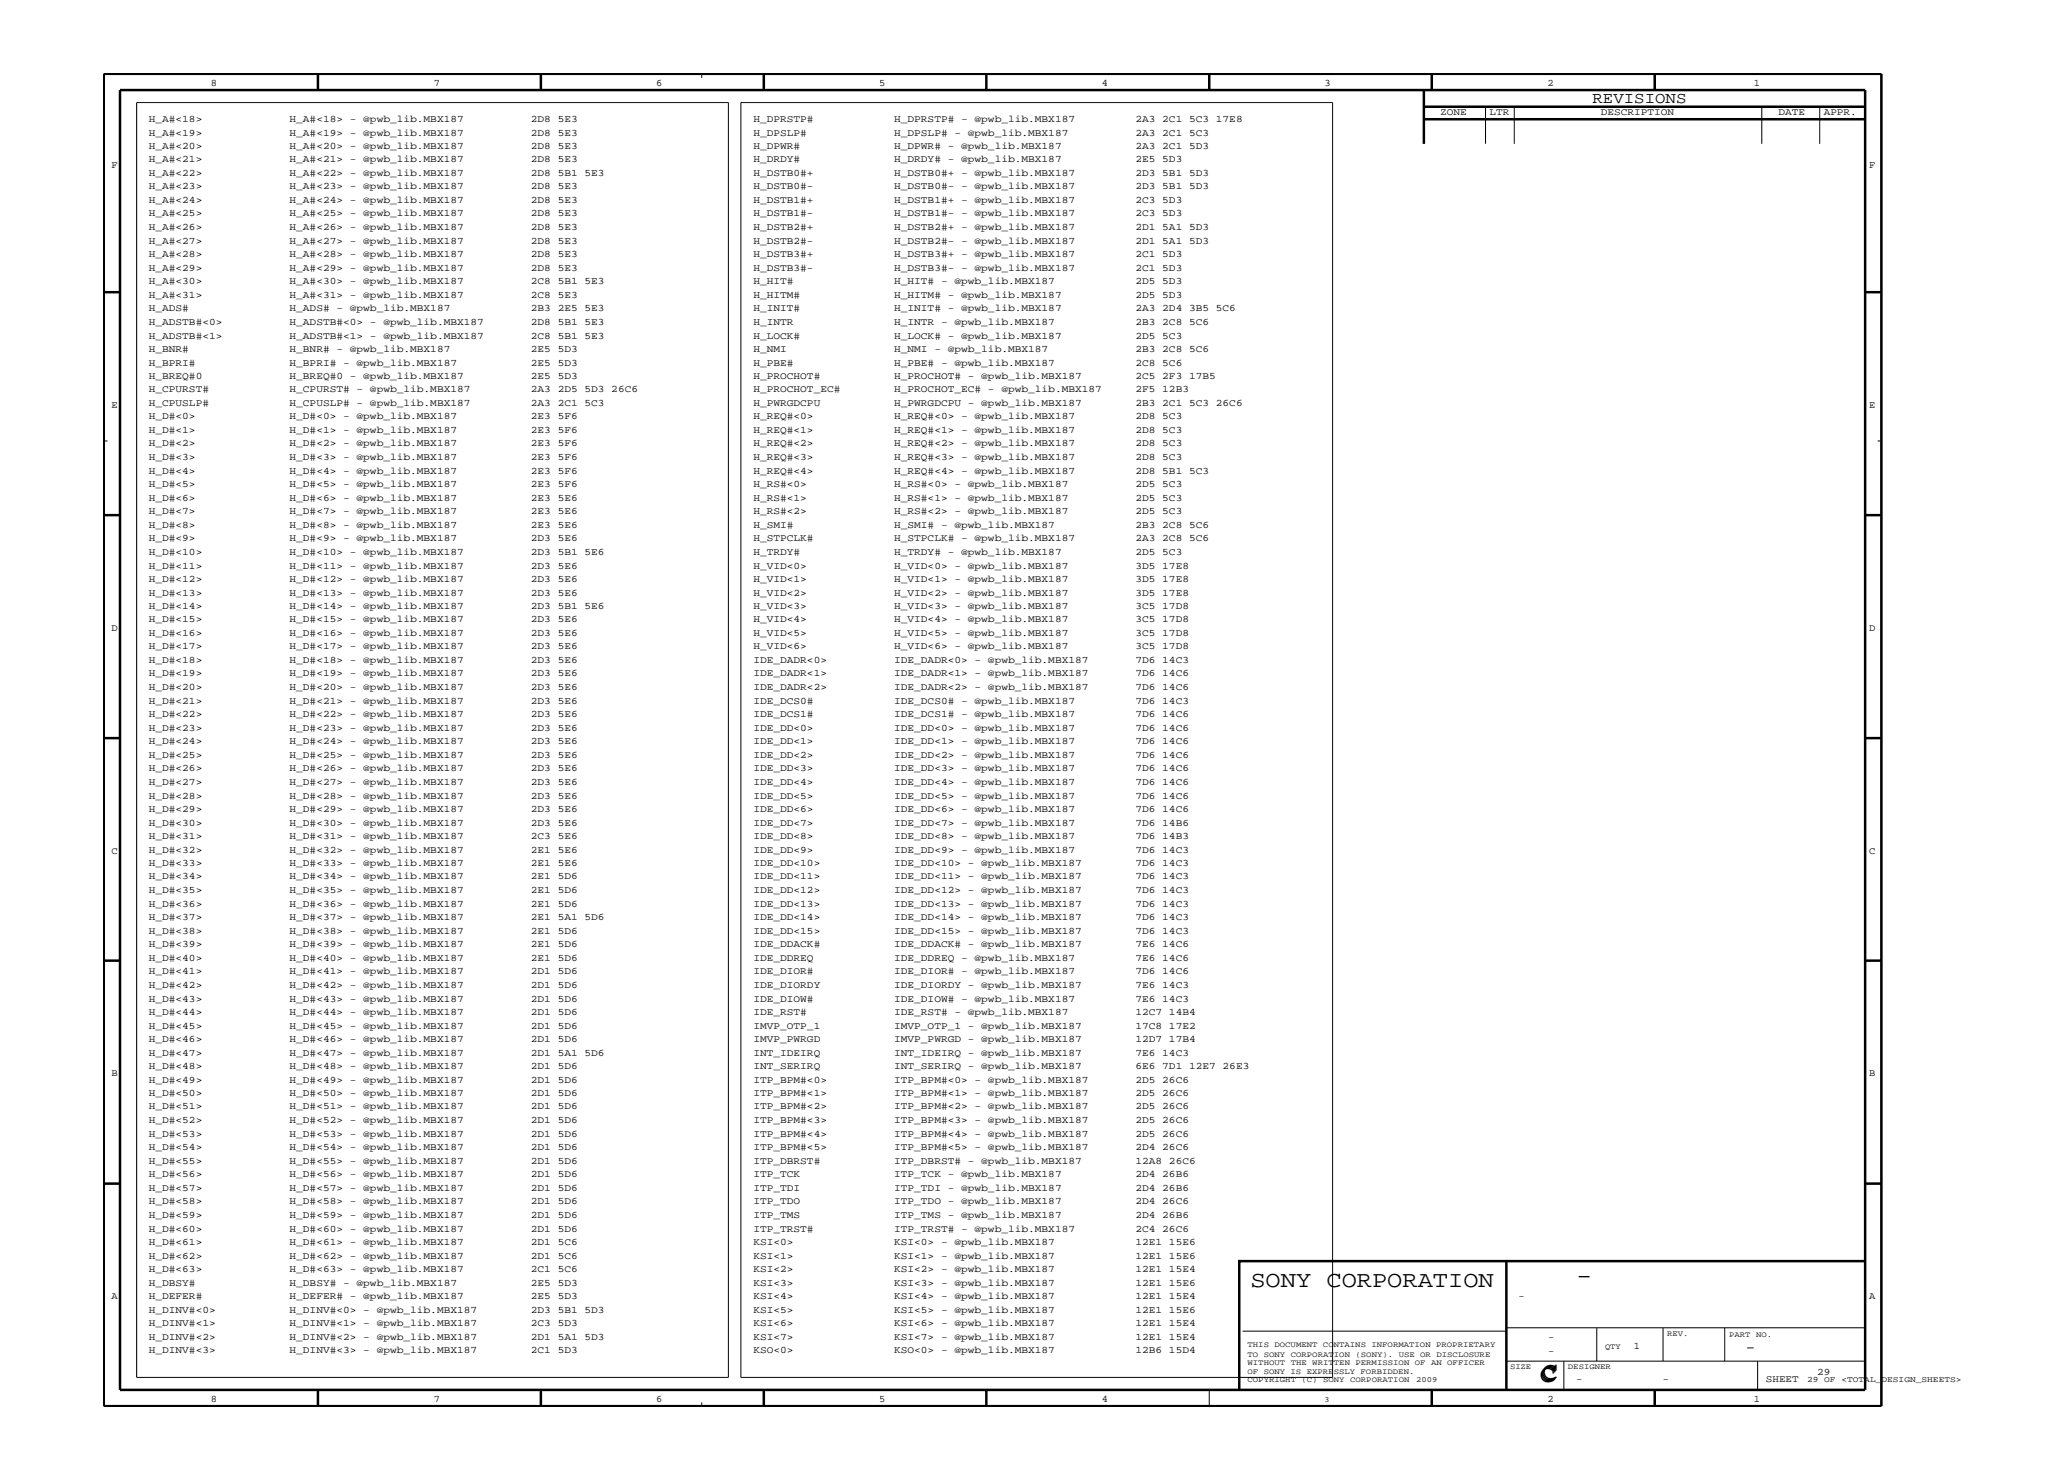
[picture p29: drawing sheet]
<svg xmlns="http://www.w3.org/2000/svg" width="420mm" height="297mm" viewBox="0 0 420 297" stroke-linecap="round" stroke-linejoin="round" font-family="sans-serif">
<defs><g id="words">
<g font-size="5">
<text x="320.3" y="260.6">-</text>
<text x="313" y="280.6">C</text>
<text x="313.4" y="280.3">C</text>
</g>
<text font-size="4.7" x="254.1" y="261.4">SONY CORPORATION</text>
<g font-size="3.2">
<text x="323.6" y="20.9">REVISIONS</text>
<text x="354.7" y="274.6">-</text>
</g>
<g font-size="2">
<text x="42.8" y="17.5">8</text>
<text x="88.1" y="17.5">7</text>
<text x="133.3" y="17.5">6</text>
<text x="178.6" y="17.5">5</text>
<text x="223.9" y="17.5">4</text>
<text x="269.2" y="17.5">3</text>
<text x="314.5" y="17.5">2</text>
<text x="356.4" y="17.5">1</text>
<text x="292.6" y="23.4">ZONE</text>
<text x="302.7" y="23.4">LTR</text>
<text x="325.3" y="23.4">DESCRIPTION</text>
<text x="361.4" y="23.4">DATE</text>
<text x="370.6" y="23.4">APPR.</text>
<text x="30.2" y="24.8">H_A#&lt;18&gt;</text>
<text x="30.2" y="27.5">H_A#&lt;19&gt;</text>
<text x="58.8" y="24.8">H_A#&lt;18&gt; - @pwb_lib.MBX187</text>
<text x="58.8" y="27.5">H_A#&lt;19&gt; - @pwb_lib.MBX187</text>
<text x="107.9" y="24.8">2D8 5E3</text>
<text x="107.9" y="27.5">2D8 5E3</text>
<text x="153.1" y="24.8">H_DPRSTP#</text>
<text x="153.1" y="27.5">H_DPSLP#</text>
<text x="181.7" y="24.8">H_DPRSTP# - @pwb_lib.MBX187</text>
<text x="181.7" y="27.5">H_DPSLP# - @pwb_lib.MBX187</text>
<text x="230.7" y="24.8">2A3 2C1 5C3 17E8</text>
<text x="230.7" y="27.5">2A3 2C1 5C3</text>
<text x="22.7" y="34.2">F</text>
<text x="30.2" y="30.3">H_A#&lt;20&gt;</text>
<text x="30.2" y="33">H_A#&lt;21&gt;</text>
<text x="30.2" y="35.8">H_A#&lt;22&gt;</text>
<text x="58.8" y="30.3">H_A#&lt;20&gt; - @pwb_lib.MBX187</text>
<text x="58.8" y="33">H_A#&lt;21&gt; - @pwb_lib.MBX187</text>
<text x="58.8" y="35.8">H_A#&lt;22&gt; - @pwb_lib.MBX187</text>
<text x="107.9" y="30.3">2D8 5E3</text>
<text x="107.9" y="33">2D8 5E3</text>
<text x="107.9" y="35.8">2D8 5B1 5E3</text>
<text x="153.1" y="30.3">H_DPWR#</text>
<text x="153.1" y="33">H_DRDY#</text>
<text x="153.1" y="35.8">H_DSTB0#+</text>
<text x="181.7" y="30.3">H_DPWR# - @pwb_lib.MBX187</text>
<text x="181.7" y="33">H_DRDY# - @pwb_lib.MBX187</text>
<text x="181.7" y="35.8">H_DSTB0#+ - @pwb_lib.MBX187</text>
<text x="230.7" y="30.3">2A3 2C1 5D3</text>
<text x="230.7" y="33">2E5 5D3</text>
<text x="230.7" y="35.8">2D3 5B1 5D3</text>
<text x="379.8" y="34.2">F</text>
<text x="30.2" y="38.5">H_A#&lt;23&gt;</text>
<text x="30.2" y="41.3">H_A#&lt;24&gt;</text>
<text x="58.8" y="38.5">H_A#&lt;23&gt; - @pwb_lib.MBX187</text>
<text x="58.8" y="41.3">H_A#&lt;24&gt; - @pwb_lib.MBX187</text>
<text x="107.9" y="38.5">2D8 5E3</text>
<text x="107.9" y="41.3">2D8 5E3</text>
<text x="153.1" y="38.5">H_DSTB0#-</text>
<text x="153.1" y="41.3">H_DSTB1#+</text>
<text x="181.7" y="38.5">H_DSTB0#- - @pwb_lib.MBX187</text>
<text x="181.7" y="41.3">H_DSTB1#+ - @pwb_lib.MBX187</text>
<text x="230.7" y="38.5">2D3 5B1 5D3</text>
<text x="230.7" y="41.3">2C3 5D3</text>
<text x="30.2" y="44">H_A#&lt;25&gt;</text>
<text x="30.2" y="46.8">H_A#&lt;26&gt;</text>
<text x="58.8" y="44">H_A#&lt;25&gt; - @pwb_lib.MBX187</text>
<text x="58.8" y="46.8">H_A#&lt;26&gt; - @pwb_lib.MBX187</text>
<text x="107.9" y="44">2D8 5E3</text>
<text x="107.9" y="46.8">2D8 5E3</text>
<text x="153.1" y="44">H_DSTB1#-</text>
<text x="153.1" y="46.8">H_DSTB2#+</text>
<text x="181.7" y="44">H_DSTB1#- - @pwb_lib.MBX187</text>
<text x="181.7" y="46.8">H_DSTB2#+ - @pwb_lib.MBX187</text>
<text x="230.7" y="44">2C3 5D3</text>
<text x="230.7" y="46.8">2D1 5A1 5D3</text>
<text x="30.2" y="49.5">H_A#&lt;27&gt;</text>
<text x="30.2" y="52.3">H_A#&lt;28&gt;</text>
<text x="58.8" y="49.5">H_A#&lt;27&gt; - @pwb_lib.MBX187</text>
<text x="58.8" y="52.3">H_A#&lt;28&gt; - @pwb_lib.MBX187</text>
<text x="107.9" y="49.5">2D8 5E3</text>
<text x="107.9" y="52.3">2D8 5E3</text>
<text x="153.1" y="49.5">H_DSTB2#-</text>
<text x="153.1" y="52.3">H_DSTB3#+</text>
<text x="181.7" y="49.5">H_DSTB2#- - @pwb_lib.MBX187</text>
<text x="181.7" y="52.3">H_DSTB3#+ - @pwb_lib.MBX187</text>
<text x="230.7" y="49.5">2D1 5A1 5D3</text>
<text x="230.7" y="52.3">2C1 5D3</text>
<text x="30.2" y="55">H_A#&lt;29&gt;</text>
<text x="30.2" y="57.8">H_A#&lt;30&gt;</text>
<text x="58.8" y="55">H_A#&lt;29&gt; - @pwb_lib.MBX187</text>
<text x="58.8" y="57.8">H_A#&lt;30&gt; - @pwb_lib.MBX187</text>
<text x="107.9" y="55">2D8 5E3</text>
<text x="107.9" y="57.8">2C8 5B1 5E3</text>
<text x="153.1" y="55">H_DSTB3#-</text>
<text x="153.1" y="57.8">H_HIT#</text>
<text x="181.7" y="55">H_DSTB3#- - @pwb_lib.MBX187</text>
<text x="181.7" y="57.8">H_HIT# - @pwb_lib.MBX187</text>
<text x="230.7" y="55">2C1 5D3</text>
<text x="230.7" y="57.8">2D5 5D3</text>
<text x="30.2" y="60.5">H_A#&lt;31&gt;</text>
<text x="30.2" y="63.3">H_ADS#</text>
<text x="30.2" y="66">H_ADSTB#&lt;0&gt;</text>
<text x="58.8" y="60.5">H_A#&lt;31&gt; - @pwb_lib.MBX187</text>
<text x="58.8" y="63.3">H_ADS# - @pwb_lib.MBX187</text>
<text x="58.8" y="66">H_ADSTB#&lt;0&gt; - @pwb_lib.MBX187</text>
<text x="107.9" y="60.5">2C8 5E3</text>
<text x="107.9" y="63.3">2B3 2E5 5E3</text>
<text x="107.9" y="66">2D8 5B1 5E3</text>
<text x="153.1" y="60.5">H_HITM#</text>
<text x="153.1" y="63.3">H_INIT#</text>
<text x="153.1" y="66">H_INTR</text>
<text x="181.7" y="60.5">H_HITM# - @pwb_lib.MBX187</text>
<text x="181.7" y="63.3">H_INIT# - @pwb_lib.MBX187</text>
<text x="181.7" y="66">H_INTR - @pwb_lib.MBX187</text>
<text x="230.7" y="60.5">2D5 5D3</text>
<text x="230.7" y="63.3">2A3 2D4 3B5 5C6</text>
<text x="230.7" y="66">2B3 2C8 5C6</text>
<text x="30.2" y="68.8">H_ADSTB#&lt;1&gt;</text>
<text x="30.2" y="71.5">H_BNR#</text>
<text x="58.8" y="68.8">H_ADSTB#&lt;1&gt; - @pwb_lib.MBX187</text>
<text x="58.8" y="71.5">H_BNR# - @pwb_lib.MBX187</text>
<text x="107.9" y="68.8">2C8 5B1 5E3</text>
<text x="107.9" y="71.5">2E5 5D3</text>
<text x="153.1" y="68.8">H_LOCK#</text>
<text x="153.1" y="71.5">H_NMI</text>
<text x="181.7" y="68.8">H_LOCK# - @pwb_lib.MBX187</text>
<text x="181.7" y="71.5">H_NMI - @pwb_lib.MBX187</text>
<text x="230.7" y="68.8">2D5 5C3</text>
<text x="230.7" y="71.5">2B3 2C8 5C6</text>
<text x="30.2" y="74.3">H_BPRI#</text>
<text x="30.2" y="77">H_BREQ#0</text>
<text x="58.8" y="74.3">H_BPRI# - @pwb_lib.MBX187</text>
<text x="58.8" y="77">H_BREQ#0 - @pwb_lib.MBX187</text>
<text x="107.9" y="74.3">2E5 5D3</text>
<text x="107.9" y="77">2E5 5D3</text>
<text x="153.1" y="74.3">H_PBE#</text>
<text x="153.1" y="77">H_PROCHOT#</text>
<text x="181.7" y="74.3">H_PBE# - @pwb_lib.MBX187</text>
<text x="181.7" y="77">H_PROCHOT# - @pwb_lib.MBX187</text>
<text x="230.7" y="74.3">2C8 5C6</text>
<text x="230.7" y="77">2C5 2F3 17B5</text>
<text x="22.7" y="82.9">E</text>
<text x="30.2" y="79.7">H_CPURST#</text>
<text x="30.2" y="82.5">H_CPUSLP#</text>
<text x="58.8" y="79.7">H_CPURST# - @pwb_lib.MBX187</text>
<text x="58.8" y="82.5">H_CPUSLP# - @pwb_lib.MBX187</text>
<text x="107.9" y="79.7">2A3 2D5 5D3 26C6</text>
<text x="107.9" y="82.5">2A3 2C1 5C3</text>
<text x="153.1" y="79.7">H_PROCHOT_EC#</text>
<text x="153.1" y="82.5">H_PWRGDCPU</text>
<text x="181.7" y="79.7">H_PROCHOT_EC# - @pwb_lib.MBX187</text>
<text x="181.7" y="82.5">H_PWRGDCPU - @pwb_lib.MBX187</text>
<text x="230.7" y="79.7">2F5 12B3</text>
<text x="230.7" y="82.5">2B3 2C1 5C3 26C6</text>
<text x="379.8" y="82.9">E</text>
<text x="30.2" y="85.2">H_D#&lt;0&gt;</text>
<text x="30.2" y="88">H_D#&lt;1&gt;</text>
<text x="58.8" y="85.2">H_D#&lt;0&gt; - @pwb_lib.MBX187</text>
<text x="58.8" y="88">H_D#&lt;1&gt; - @pwb_lib.MBX187</text>
<text x="107.9" y="85.2">2E3 5F6</text>
<text x="107.9" y="88">2E3 5F6</text>
<text x="153.1" y="85.2">H_REQ#&lt;0&gt;</text>
<text x="153.1" y="88">H_REQ#&lt;1&gt;</text>
<text x="181.7" y="85.2">H_REQ#&lt;0&gt; - @pwb_lib.MBX187</text>
<text x="181.7" y="88">H_REQ#&lt;1&gt; - @pwb_lib.MBX187</text>
<text x="230.7" y="85.2">2D8 5C3</text>
<text x="230.7" y="88">2D8 5C3</text>
<text x="30.2" y="90.7">H_D#&lt;2&gt;</text>
<text x="30.2" y="93.5">H_D#&lt;3&gt;</text>
<text x="58.8" y="90.7">H_D#&lt;2&gt; - @pwb_lib.MBX187</text>
<text x="58.8" y="93.5">H_D#&lt;3&gt; - @pwb_lib.MBX187</text>
<text x="107.9" y="90.7">2E3 5F6</text>
<text x="107.9" y="93.5">2E3 5F6</text>
<text x="153.1" y="90.7">H_REQ#&lt;2&gt;</text>
<text x="153.1" y="93.5">H_REQ#&lt;3&gt;</text>
<text x="181.7" y="90.7">H_REQ#&lt;2&gt; - @pwb_lib.MBX187</text>
<text x="181.7" y="93.5">H_REQ#&lt;3&gt; - @pwb_lib.MBX187</text>
<text x="230.7" y="90.7">2D8 5C3</text>
<text x="230.7" y="93.5">2D8 5C3</text>
<text x="30.2" y="96.2">H_D#&lt;4&gt;</text>
<text x="30.2" y="99">H_D#&lt;5&gt;</text>
<text x="30.2" y="101.7">H_D#&lt;6&gt;</text>
<text x="58.8" y="96.2">H_D#&lt;4&gt; - @pwb_lib.MBX187</text>
<text x="58.8" y="99">H_D#&lt;5&gt; - @pwb_lib.MBX187</text>
<text x="58.8" y="101.7">H_D#&lt;6&gt; - @pwb_lib.MBX187</text>
<text x="107.9" y="96.2">2E3 5F6</text>
<text x="107.9" y="99">2E3 5F6</text>
<text x="107.9" y="101.7">2E3 5E6</text>
<text x="153.1" y="96.2">H_REQ#&lt;4&gt;</text>
<text x="153.1" y="99">H_RS#&lt;0&gt;</text>
<text x="153.1" y="101.7">H_RS#&lt;1&gt;</text>
<text x="181.7" y="96.2">H_REQ#&lt;4&gt; - @pwb_lib.MBX187</text>
<text x="181.7" y="99">H_RS#&lt;0&gt; - @pwb_lib.MBX187</text>
<text x="181.7" y="101.7">H_RS#&lt;1&gt; - @pwb_lib.MBX187</text>
<text x="230.7" y="96.2">2D8 5B1 5C3</text>
<text x="230.7" y="99">2D5 5C3</text>
<text x="230.7" y="101.7">2D5 5C3</text>
<text x="30.2" y="104.5">H_D#&lt;7&gt;</text>
<text x="30.2" y="107.2">H_D#&lt;8&gt;</text>
<text x="58.8" y="104.5">H_D#&lt;7&gt; - @pwb_lib.MBX187</text>
<text x="58.8" y="107.2">H_D#&lt;8&gt; - @pwb_lib.MBX187</text>
<text x="107.9" y="104.5">2E3 5E6</text>
<text x="107.9" y="107.2">2E3 5E6</text>
<text x="153.1" y="104.5">H_RS#&lt;2&gt;</text>
<text x="153.1" y="107.2">H_SMI#</text>
<text x="181.7" y="104.5">H_RS#&lt;2&gt; - @pwb_lib.MBX187</text>
<text x="181.7" y="107.2">H_SMI# - @pwb_lib.MBX187</text>
<text x="230.7" y="104.5">2D5 5C3</text>
<text x="230.7" y="107.2">2B3 2C8 5C6</text>
<text x="30.2" y="110">H_D#&lt;9&gt;</text>
<text x="30.2" y="112.7">H_D#&lt;10&gt;</text>
<text x="58.8" y="110">H_D#&lt;9&gt; - @pwb_lib.MBX187</text>
<text x="58.8" y="112.7">H_D#&lt;10&gt; - @pwb_lib.MBX187</text>
<text x="107.9" y="110">2D3 5E6</text>
<text x="107.9" y="112.7">2D3 5B1 5E6</text>
<text x="153.1" y="110">H_STPCLK#</text>
<text x="153.1" y="112.7">H_TRDY#</text>
<text x="181.7" y="110">H_STPCLK# - @pwb_lib.MBX187</text>
<text x="181.7" y="112.7">H_TRDY# - @pwb_lib.MBX187</text>
<text x="230.7" y="110">2A3 2C8 5C6</text>
<text x="230.7" y="112.7">2D5 5C3</text>
<text x="30.2" y="115.5">H_D#&lt;11&gt;</text>
<text x="30.2" y="118.2">H_D#&lt;12&gt;</text>
<text x="58.8" y="115.5">H_D#&lt;11&gt; - @pwb_lib.MBX187</text>
<text x="58.8" y="118.2">H_D#&lt;12&gt; - @pwb_lib.MBX187</text>
<text x="107.9" y="115.5">2D3 5E6</text>
<text x="107.9" y="118.2">2D3 5E6</text>
<text x="153.1" y="115.5">H_VID&lt;0&gt;</text>
<text x="153.1" y="118.2">H_VID&lt;1&gt;</text>
<text x="181.7" y="115.5">H_VID&lt;0&gt; - @pwb_lib.MBX187</text>
<text x="181.7" y="118.2">H_VID&lt;1&gt; - @pwb_lib.MBX187</text>
<text x="230.7" y="115.5">3D5 17E8</text>
<text x="230.7" y="118.2">3D5 17E8</text>
<text x="30.2" y="121">H_D#&lt;13&gt;</text>
<text x="30.2" y="123.7">H_D#&lt;14&gt;</text>
<text x="58.8" y="121">H_D#&lt;13&gt; - @pwb_lib.MBX187</text>
<text x="58.8" y="123.7">H_D#&lt;14&gt; - @pwb_lib.MBX187</text>
<text x="107.9" y="121">2D3 5E6</text>
<text x="107.9" y="123.7">2D3 5B1 5E6</text>
<text x="153.1" y="121">H_VID&lt;2&gt;</text>
<text x="153.1" y="123.7">H_VID&lt;3&gt;</text>
<text x="181.7" y="121">H_VID&lt;2&gt; - @pwb_lib.MBX187</text>
<text x="181.7" y="123.7">H_VID&lt;3&gt; - @pwb_lib.MBX187</text>
<text x="230.7" y="121">3D5 17E8</text>
<text x="230.7" y="123.7">3C5 17D8</text>
<text x="22.7" y="128.1">D</text>
<text x="30.2" y="126.4">H_D#&lt;15&gt;</text>
<text x="30.2" y="129.2">H_D#&lt;16&gt;</text>
<text x="30.2" y="131.9">H_D#&lt;17&gt;</text>
<text x="58.8" y="126.4">H_D#&lt;15&gt; - @pwb_lib.MBX187</text>
<text x="58.8" y="129.2">H_D#&lt;16&gt; - @pwb_lib.MBX187</text>
<text x="58.8" y="131.9">H_D#&lt;17&gt; - @pwb_lib.MBX187</text>
<text x="107.9" y="126.4">2D3 5E6</text>
<text x="107.9" y="129.2">2D3 5E6</text>
<text x="107.9" y="131.9">2D3 5E6</text>
<text x="153.1" y="126.4">H_VID&lt;4&gt;</text>
<text x="153.1" y="129.2">H_VID&lt;5&gt;</text>
<text x="153.1" y="131.9">H_VID&lt;6&gt;</text>
<text x="181.7" y="126.4">H_VID&lt;4&gt; - @pwb_lib.MBX187</text>
<text x="181.7" y="129.2">H_VID&lt;5&gt; - @pwb_lib.MBX187</text>
<text x="181.7" y="131.9">H_VID&lt;6&gt; - @pwb_lib.MBX187</text>
<text x="230.7" y="126.4">3C5 17D8</text>
<text x="230.7" y="129.2">3C5 17D8</text>
<text x="230.7" y="131.9">3C5 17D8</text>
<text x="379.8" y="128.1">D</text>
<text x="30.2" y="134.7">H_D#&lt;18&gt;</text>
<text x="30.2" y="137.4">H_D#&lt;19&gt;</text>
<text x="58.8" y="134.7">H_D#&lt;18&gt; - @pwb_lib.MBX187</text>
<text x="58.8" y="137.4">H_D#&lt;19&gt; - @pwb_lib.MBX187</text>
<text x="107.9" y="134.7">2D3 5E6</text>
<text x="107.9" y="137.4">2D3 5E6</text>
<text x="153.1" y="134.7">IDE_DADR&lt;0&gt;</text>
<text x="153.1" y="137.4">IDE_DADR&lt;1&gt;</text>
<text x="181.7" y="134.7">IDE_DADR&lt;0&gt; - @pwb_lib.MBX187</text>
<text x="181.7" y="137.4">IDE_DADR&lt;1&gt; - @pwb_lib.MBX187</text>
<text x="230.7" y="134.7">7D6 14C3</text>
<text x="230.7" y="137.4">7D6 14C6</text>
<text x="30.2" y="140.2">H_D#&lt;20&gt;</text>
<text x="30.2" y="142.9">H_D#&lt;21&gt;</text>
<text x="58.8" y="140.2">H_D#&lt;20&gt; - @pwb_lib.MBX187</text>
<text x="58.8" y="142.9">H_D#&lt;21&gt; - @pwb_lib.MBX187</text>
<text x="107.9" y="140.2">2D3 5E6</text>
<text x="107.9" y="142.9">2D3 5E6</text>
<text x="153.1" y="140.2">IDE_DADR&lt;2&gt;</text>
<text x="153.1" y="142.9">IDE_DCS0#</text>
<text x="181.7" y="140.2">IDE_DADR&lt;2&gt; - @pwb_lib.MBX187</text>
<text x="181.7" y="142.9">IDE_DCS0# - @pwb_lib.MBX187</text>
<text x="230.7" y="140.2">7D6 14C6</text>
<text x="230.7" y="142.9">7D6 14C3</text>
<text x="30.2" y="145.7">H_D#&lt;22&gt;</text>
<text x="30.2" y="148.4">H_D#&lt;23&gt;</text>
<text x="58.8" y="145.7">H_D#&lt;22&gt; - @pwb_lib.MBX187</text>
<text x="58.8" y="148.4">H_D#&lt;23&gt; - @pwb_lib.MBX187</text>
<text x="107.9" y="145.7">2D3 5E6</text>
<text x="107.9" y="148.4">2D3 5E6</text>
<text x="153.1" y="145.7">IDE_DCS1#</text>
<text x="153.1" y="148.4">IDE_DD&lt;0&gt;</text>
<text x="181.7" y="145.7">IDE_DCS1# - @pwb_lib.MBX187</text>
<text x="181.7" y="148.4">IDE_DD&lt;0&gt; - @pwb_lib.MBX187</text>
<text x="230.7" y="145.7">7D6 14C6</text>
<text x="230.7" y="148.4">7D6 14C6</text>
<text x="30.2" y="151.2">H_D#&lt;24&gt;</text>
<text x="30.2" y="154">H_D#&lt;25&gt;</text>
<text x="58.8" y="151.2">H_D#&lt;24&gt; - @pwb_lib.MBX187</text>
<text x="58.8" y="154">H_D#&lt;25&gt; - @pwb_lib.MBX187</text>
<text x="107.9" y="151.2">2D3 5E6</text>
<text x="107.9" y="154">2D3 5E6</text>
<text x="153.1" y="151.2">IDE_DD&lt;1&gt;</text>
<text x="153.1" y="154">IDE_DD&lt;2&gt;</text>
<text x="181.7" y="151.2">IDE_DD&lt;1&gt; - @pwb_lib.MBX187</text>
<text x="181.7" y="154">IDE_DD&lt;2&gt; - @pwb_lib.MBX187</text>
<text x="230.7" y="151.2">7D6 14C6</text>
<text x="230.7" y="154">7D6 14C6</text>
<text x="30.2" y="156.7">H_D#&lt;26&gt;</text>
<text x="30.2" y="159.5">H_D#&lt;27&gt;</text>
<text x="58.8" y="156.7">H_D#&lt;26&gt; - @pwb_lib.MBX187</text>
<text x="58.8" y="159.5">H_D#&lt;27&gt; - @pwb_lib.MBX187</text>
<text x="107.9" y="156.7">2D3 5E6</text>
<text x="107.9" y="159.5">2D3 5E6</text>
<text x="153.1" y="156.7">IDE_DD&lt;3&gt;</text>
<text x="153.1" y="159.5">IDE_DD&lt;4&gt;</text>
<text x="181.7" y="156.7">IDE_DD&lt;3&gt; - @pwb_lib.MBX187</text>
<text x="181.7" y="159.5">IDE_DD&lt;4&gt; - @pwb_lib.MBX187</text>
<text x="230.7" y="156.7">7D6 14C6</text>
<text x="230.7" y="159.5">7D6 14C6</text>
<text x="30.2" y="162.2">H_D#&lt;28&gt;</text>
<text x="30.2" y="165">H_D#&lt;29&gt;</text>
<text x="30.2" y="167.8">H_D#&lt;30&gt;</text>
<text x="58.8" y="162.2">H_D#&lt;28&gt; - @pwb_lib.MBX187</text>
<text x="58.8" y="165">H_D#&lt;29&gt; - @pwb_lib.MBX187</text>
<text x="58.8" y="167.8">H_D#&lt;30&gt; - @pwb_lib.MBX187</text>
<text x="107.9" y="162.2">2D3 5E6</text>
<text x="107.9" y="165">2D3 5E6</text>
<text x="107.9" y="167.8">2D3 5E6</text>
<text x="153.1" y="162.2">IDE_DD&lt;5&gt;</text>
<text x="153.1" y="165">IDE_DD&lt;6&gt;</text>
<text x="153.1" y="167.8">IDE_DD&lt;7&gt;</text>
<text x="181.7" y="162.2">IDE_DD&lt;5&gt; - @pwb_lib.MBX187</text>
<text x="181.7" y="165">IDE_DD&lt;6&gt; - @pwb_lib.MBX187</text>
<text x="181.7" y="167.8">IDE_DD&lt;7&gt; - @pwb_lib.MBX187</text>
<text x="230.7" y="162.2">7D6 14C6</text>
<text x="230.7" y="165">7D6 14C6</text>
<text x="230.7" y="167.8">7D6 14B6</text>
<text x="22.7" y="173.4">C</text>
<text x="30.2" y="170.5">H_D#&lt;31&gt;</text>
<text x="30.2" y="173.3">H_D#&lt;32&gt;</text>
<text x="58.8" y="170.5">H_D#&lt;31&gt; - @pwb_lib.MBX187</text>
<text x="58.8" y="173.3">H_D#&lt;32&gt; - @pwb_lib.MBX187</text>
<text x="107.9" y="170.5">2C3 5E6</text>
<text x="107.9" y="173.3">2E1 5E6</text>
<text x="153.1" y="170.5">IDE_DD&lt;8&gt;</text>
<text x="153.1" y="173.3">IDE_DD&lt;9&gt;</text>
<text x="181.7" y="170.5">IDE_DD&lt;8&gt; - @pwb_lib.MBX187</text>
<text x="181.7" y="173.3">IDE_DD&lt;9&gt; - @pwb_lib.MBX187</text>
<text x="230.7" y="170.5">7D6 14B3</text>
<text x="230.7" y="173.3">7D6 14C3</text>
<text x="379.8" y="173.4">C</text>
<text x="30.2" y="176">H_D#&lt;33&gt;</text>
<text x="30.2" y="178.7">H_D#&lt;34&gt;</text>
<text x="58.8" y="176">H_D#&lt;33&gt; - @pwb_lib.MBX187</text>
<text x="58.8" y="178.7">H_D#&lt;34&gt; - @pwb_lib.MBX187</text>
<text x="107.9" y="176">2E1 5E6</text>
<text x="107.9" y="178.7">2E1 5D6</text>
<text x="153.1" y="176">IDE_DD&lt;10&gt;</text>
<text x="153.1" y="178.7">IDE_DD&lt;11&gt;</text>
<text x="181.7" y="176">IDE_DD&lt;10&gt; - @pwb_lib.MBX187</text>
<text x="181.7" y="178.7">IDE_DD&lt;11&gt; - @pwb_lib.MBX187</text>
<text x="230.7" y="176">7D6 14C3</text>
<text x="230.7" y="178.7">7D6 14C3</text>
<text x="30.2" y="181.5">H_D#&lt;35&gt;</text>
<text x="30.2" y="184.2">H_D#&lt;36&gt;</text>
<text x="58.8" y="181.5">H_D#&lt;35&gt; - @pwb_lib.MBX187</text>
<text x="58.8" y="184.2">H_D#&lt;36&gt; - @pwb_lib.MBX187</text>
<text x="107.9" y="181.5">2E1 5D6</text>
<text x="107.9" y="184.2">2E1 5D6</text>
<text x="153.1" y="181.5">IDE_DD&lt;12&gt;</text>
<text x="153.1" y="184.2">IDE_DD&lt;13&gt;</text>
<text x="181.7" y="181.5">IDE_DD&lt;12&gt; - @pwb_lib.MBX187</text>
<text x="181.7" y="184.2">IDE_DD&lt;13&gt; - @pwb_lib.MBX187</text>
<text x="230.7" y="181.5">7D6 14C3</text>
<text x="230.7" y="184.2">7D6 14C3</text>
<text x="30.2" y="187">H_D#&lt;37&gt;</text>
<text x="30.2" y="189.7">H_D#&lt;38&gt;</text>
<text x="58.8" y="187">H_D#&lt;37&gt; - @pwb_lib.MBX187</text>
<text x="58.8" y="189.7">H_D#&lt;38&gt; - @pwb_lib.MBX187</text>
<text x="107.9" y="187">2E1 5A1 5D6</text>
<text x="107.9" y="189.7">2E1 5D6</text>
<text x="153.1" y="187">IDE_DD&lt;14&gt;</text>
<text x="153.1" y="189.7">IDE_DD&lt;15&gt;</text>
<text x="181.7" y="187">IDE_DD&lt;14&gt; - @pwb_lib.MBX187</text>
<text x="181.7" y="189.7">IDE_DD&lt;15&gt; - @pwb_lib.MBX187</text>
<text x="230.7" y="187">7D6 14C3</text>
<text x="230.7" y="189.7">7D6 14C3</text>
<text x="30.2" y="192.5">H_D#&lt;39&gt;</text>
<text x="30.2" y="195.2">H_D#&lt;40&gt;</text>
<text x="30.2" y="198">H_D#&lt;41&gt;</text>
<text x="58.8" y="192.5">H_D#&lt;39&gt; - @pwb_lib.MBX187</text>
<text x="58.8" y="195.2">H_D#&lt;40&gt; - @pwb_lib.MBX187</text>
<text x="58.8" y="198">H_D#&lt;41&gt; - @pwb_lib.MBX187</text>
<text x="107.9" y="192.5">2E1 5D6</text>
<text x="107.9" y="195.2">2E1 5D6</text>
<text x="107.9" y="198">2D1 5D6</text>
<text x="153.1" y="192.5">IDE_DDACK#</text>
<text x="153.1" y="195.2">IDE_DDREQ</text>
<text x="153.1" y="198">IDE_DIOR#</text>
<text x="181.7" y="192.5">IDE_DDACK# - @pwb_lib.MBX187</text>
<text x="181.7" y="195.2">IDE_DDREQ - @pwb_lib.MBX187</text>
<text x="181.7" y="198">IDE_DIOR# - @pwb_lib.MBX187</text>
<text x="230.7" y="192.5">7E6 14C6</text>
<text x="230.7" y="195.2">7E6 14C6</text>
<text x="230.7" y="198">7D6 14C6</text>
<text x="30.2" y="200.7">H_D#&lt;42&gt;</text>
<text x="30.2" y="203.5">H_D#&lt;43&gt;</text>
<text x="58.8" y="200.7">H_D#&lt;42&gt; - @pwb_lib.MBX187</text>
<text x="58.8" y="203.5">H_D#&lt;43&gt; - @pwb_lib.MBX187</text>
<text x="107.9" y="200.7">2D1 5D6</text>
<text x="107.9" y="203.5">2D1 5D6</text>
<text x="153.1" y="200.7">IDE_DIORDY</text>
<text x="153.1" y="203.5">IDE_DIOW#</text>
<text x="181.7" y="200.7">IDE_DIORDY - @pwb_lib.MBX187</text>
<text x="181.7" y="203.5">IDE_DIOW# - @pwb_lib.MBX187</text>
<text x="230.7" y="200.7">7E6 14C3</text>
<text x="230.7" y="203.5">7E6 14C3</text>
<text x="30.2" y="206.2">H_D#&lt;44&gt;</text>
<text x="30.2" y="209">H_D#&lt;45&gt;</text>
<text x="58.8" y="206.2">H_D#&lt;44&gt; - @pwb_lib.MBX187</text>
<text x="58.8" y="209">H_D#&lt;45&gt; - @pwb_lib.MBX187</text>
<text x="107.9" y="206.2">2D1 5D6</text>
<text x="107.9" y="209">2D1 5D6</text>
<text x="153.1" y="206.2">IDE_RST#</text>
<text x="153.1" y="209">IMVP_OTP_1</text>
<text x="181.7" y="206.2">IDE_RST# - @pwb_lib.MBX187</text>
<text x="181.7" y="209">IMVP_OTP_1 - @pwb_lib.MBX187</text>
<text x="230.7" y="206.2">12C7 14B4</text>
<text x="230.7" y="209">17C8 17E2</text>
<text x="30.2" y="211.7">H_D#&lt;46&gt;</text>
<text x="30.2" y="214.5">H_D#&lt;47&gt;</text>
<text x="58.8" y="211.7">H_D#&lt;46&gt; - @pwb_lib.MBX187</text>
<text x="58.8" y="214.5">H_D#&lt;47&gt; - @pwb_lib.MBX187</text>
<text x="107.9" y="211.7">2D1 5D6</text>
<text x="107.9" y="214.5">2D1 5A1 5D6</text>
<text x="153.1" y="211.7">IMVP_PWRGD</text>
<text x="153.1" y="214.5">INT_IDEIRQ</text>
<text x="181.7" y="211.7">IMVP_PWRGD - @pwb_lib.MBX187</text>
<text x="181.7" y="214.5">INT_IDEIRQ - @pwb_lib.MBX187</text>
<text x="230.7" y="211.7">12D7 17B4</text>
<text x="230.7" y="214.5">7E6 14C3</text>
<text x="22.7" y="218.6">B</text>
<text x="30.2" y="217.2">H_D#&lt;48&gt;</text>
<text x="30.2" y="220">H_D#&lt;49&gt;</text>
<text x="58.8" y="217.2">H_D#&lt;48&gt; - @pwb_lib.MBX187</text>
<text x="58.8" y="220">H_D#&lt;49&gt; - @pwb_lib.MBX187</text>
<text x="107.9" y="217.2">2D1 5D6</text>
<text x="107.9" y="220">2D1 5D6</text>
<text x="153.1" y="217.2">INT_SERIRQ</text>
<text x="153.1" y="220">ITP_BPM#&lt;0&gt;</text>
<text x="181.7" y="217.2">INT_SERIRQ - @pwb_lib.MBX187</text>
<text x="181.7" y="220">ITP_BPM#&lt;0&gt; - @pwb_lib.MBX187</text>
<text x="230.7" y="217.2">6E6 7D1 12E7 26E3</text>
<text x="230.7" y="220">2D5 26C6</text>
<text x="379.8" y="218.6">B</text>
<text x="30.2" y="222.7">H_D#&lt;50&gt;</text>
<text x="30.2" y="225.4">H_D#&lt;51&gt;</text>
<text x="58.8" y="222.7">H_D#&lt;50&gt; - @pwb_lib.MBX187</text>
<text x="58.8" y="225.4">H_D#&lt;51&gt; - @pwb_lib.MBX187</text>
<text x="107.9" y="222.7">2D1 5D6</text>
<text x="107.9" y="225.4">2D1 5D6</text>
<text x="153.1" y="222.7">ITP_BPM#&lt;1&gt;</text>
<text x="153.1" y="225.4">ITP_BPM#&lt;2&gt;</text>
<text x="181.7" y="222.7">ITP_BPM#&lt;1&gt; - @pwb_lib.MBX187</text>
<text x="181.7" y="225.4">ITP_BPM#&lt;2&gt; - @pwb_lib.MBX187</text>
<text x="230.7" y="222.7">2D5 26C6</text>
<text x="230.7" y="225.4">2D5 26C6</text>
<text x="30.2" y="228.2">H_D#&lt;52&gt;</text>
<text x="30.2" y="230.9">H_D#&lt;53&gt;</text>
<text x="30.2" y="233.7">H_D#&lt;54&gt;</text>
<text x="58.8" y="228.2">H_D#&lt;52&gt; - @pwb_lib.MBX187</text>
<text x="58.8" y="230.9">H_D#&lt;53&gt; - @pwb_lib.MBX187</text>
<text x="58.8" y="233.7">H_D#&lt;54&gt; - @pwb_lib.MBX187</text>
<text x="107.9" y="228.2">2D1 5D6</text>
<text x="107.9" y="230.9">2D1 5D6</text>
<text x="107.9" y="233.7">2D1 5D6</text>
<text x="153.1" y="228.2">ITP_BPM#&lt;3&gt;</text>
<text x="153.1" y="230.9">ITP_BPM#&lt;4&gt;</text>
<text x="153.1" y="233.7">ITP_BPM#&lt;5&gt;</text>
<text x="181.7" y="228.2">ITP_BPM#&lt;3&gt; - @pwb_lib.MBX187</text>
<text x="181.7" y="230.9">ITP_BPM#&lt;4&gt; - @pwb_lib.MBX187</text>
<text x="181.7" y="233.7">ITP_BPM#&lt;5&gt; - @pwb_lib.MBX187</text>
<text x="230.7" y="228.2">2D5 26C6</text>
<text x="230.7" y="230.9">2D5 26C6</text>
<text x="230.7" y="233.7">2D4 26C6</text>
<text x="30.2" y="236.4">H_D#&lt;55&gt;</text>
<text x="30.2" y="239.2">H_D#&lt;56&gt;</text>
<text x="58.8" y="236.4">H_D#&lt;55&gt; - @pwb_lib.MBX187</text>
<text x="58.8" y="239.2">H_D#&lt;56&gt; - @pwb_lib.MBX187</text>
<text x="107.9" y="236.4">2D1 5D6</text>
<text x="107.9" y="239.2">2D1 5D6</text>
<text x="153.1" y="236.4">ITP_DBRST#</text>
<text x="153.1" y="239.2">ITP_TCK</text>
<text x="181.7" y="236.4">ITP_DBRST# - @pwb_lib.MBX187</text>
<text x="181.7" y="239.2">ITP_TCK - @pwb_lib.MBX187</text>
<text x="230.7" y="236.4">12A8 26C6</text>
<text x="230.7" y="239.2">2D4 26B6</text>
<text x="30.2" y="241.9">H_D#&lt;57&gt;</text>
<text x="30.2" y="244.7">H_D#&lt;58&gt;</text>
<text x="58.8" y="241.9">H_D#&lt;57&gt; - @pwb_lib.MBX187</text>
<text x="58.8" y="244.7">H_D#&lt;58&gt; - @pwb_lib.MBX187</text>
<text x="107.9" y="241.9">2D1 5D6</text>
<text x="107.9" y="244.7">2D1 5D6</text>
<text x="153.1" y="241.9">ITP_TDI</text>
<text x="153.1" y="244.7">ITP_TDO</text>
<text x="181.7" y="241.9">ITP_TDI - @pwb_lib.MBX187</text>
<text x="181.7" y="244.7">ITP_TDO - @pwb_lib.MBX187</text>
<text x="230.7" y="241.9">2D4 26B6</text>
<text x="230.7" y="244.7">2D4 26C6</text>
<text x="30.2" y="247.4">H_D#&lt;59&gt;</text>
<text x="30.2" y="250.2">H_D#&lt;60&gt;</text>
<text x="58.8" y="247.4">H_D#&lt;59&gt; - @pwb_lib.MBX187</text>
<text x="58.8" y="250.2">H_D#&lt;60&gt; - @pwb_lib.MBX187</text>
<text x="107.9" y="247.4">2D1 5D6</text>
<text x="107.9" y="250.2">2D1 5D6</text>
<text x="153.1" y="247.4">ITP_TMS</text>
<text x="153.1" y="250.2">ITP_TRST#</text>
<text x="181.7" y="247.4">ITP_TMS - @pwb_lib.MBX187</text>
<text x="181.7" y="250.2">ITP_TRST# - @pwb_lib.MBX187</text>
<text x="230.7" y="247.4">2D4 26B6</text>
<text x="230.7" y="250.2">2C4 26C6</text>
<text x="30.2" y="252.9">H_D#&lt;61&gt;</text>
<text x="30.2" y="255.7">H_D#&lt;62&gt;</text>
<text x="58.8" y="252.9">H_D#&lt;61&gt; - @pwb_lib.MBX187</text>
<text x="58.8" y="255.7">H_D#&lt;62&gt; - @pwb_lib.MBX187</text>
<text x="107.9" y="252.9">2D1 5C6</text>
<text x="107.9" y="255.7">2D1 5C6</text>
<text x="153.1" y="252.9">KSI&lt;0&gt;</text>
<text x="153.1" y="255.7">KSI&lt;1&gt;</text>
<text x="181.7" y="252.9">KSI&lt;0&gt; - @pwb_lib.MBX187</text>
<text x="181.7" y="255.7">KSI&lt;1&gt; - @pwb_lib.MBX187</text>
<text x="230.7" y="252.9">12E1 15E6</text>
<text x="230.7" y="255.7">12E1 15E6</text>
<text x="22.7" y="263.9">A</text>
<text x="30.2" y="258.4">H_D#&lt;63&gt;</text>
<text x="30.2" y="261.2">H_DBSY#</text>
<text x="30.2" y="263.9">H_DEFER#</text>
<text x="58.8" y="258.4">H_D#&lt;63&gt; - @pwb_lib.MBX187</text>
<text x="58.8" y="261.2">H_DBSY# - @pwb_lib.MBX187</text>
<text x="58.8" y="263.9">H_DEFER# - @pwb_lib.MBX187</text>
<text x="107.9" y="258.4">2C1 5C6</text>
<text x="107.9" y="261.2">2E5 5D3</text>
<text x="107.9" y="263.9">2E5 5D3</text>
<text x="153.1" y="258.4">KSI&lt;2&gt;</text>
<text x="153.1" y="261.2">KSI&lt;3&gt;</text>
<text x="153.1" y="263.9">KSI&lt;4&gt;</text>
<text x="181.7" y="258.4">KSI&lt;2&gt; - @pwb_lib.MBX187</text>
<text x="181.7" y="261.2">KSI&lt;3&gt; - @pwb_lib.MBX187</text>
<text x="181.7" y="263.9">KSI&lt;4&gt; - @pwb_lib.MBX187</text>
<text x="230.7" y="258.4">12E1 15E4</text>
<text x="230.7" y="261.2">12E1 15E6</text>
<text x="230.7" y="263.9">12E1 15E4</text>
<text x="308.5" y="263.9">-</text>
<text x="379.8" y="263.9">A</text>
<text x="30.2" y="266.7">H_DINV#&lt;0&gt;</text>
<text x="30.2" y="269.4">H_DINV#&lt;1&gt;</text>
<text x="58.8" y="266.7">H_DINV#&lt;0&gt; - @pwb_lib.MBX187</text>
<text x="58.8" y="269.4">H_DINV#&lt;1&gt; - @pwb_lib.MBX187</text>
<text x="107.9" y="266.7">2D3 5B1 5D3</text>
<text x="107.9" y="269.4">2C3 5D3</text>
<text x="153.1" y="266.7">KSI&lt;5&gt;</text>
<text x="153.1" y="269.4">KSI&lt;6&gt;</text>
<text x="181.7" y="266.7">KSI&lt;5&gt; - @pwb_lib.MBX187</text>
<text x="181.7" y="269.4">KSI&lt;6&gt; - @pwb_lib.MBX187</text>
<text x="230.7" y="266.7">12E1 15E6</text>
<text x="230.7" y="269.4">12E1 15E4</text>
<text x="30.2" y="272.2">H_DINV#&lt;2&gt;</text>
<text x="30.2" y="274.9">H_DINV#&lt;3&gt;</text>
<text x="58.8" y="272.2">H_DINV#&lt;2&gt; - @pwb_lib.MBX187</text>
<text x="58.8" y="274.9">H_DINV#&lt;3&gt; - @pwb_lib.MBX187</text>
<text x="107.9" y="272.2">2D1 5A1 5D3</text>
<text x="107.9" y="274.9">2C1 5D3</text>
<text x="153.1" y="272.2">KSI&lt;7&gt;</text>
<text x="153.1" y="274.9">KSO&lt;0&gt;</text>
<text x="181.7" y="272.2">KSI&lt;7&gt; - @pwb_lib.MBX187</text>
<text x="181.7" y="274.9">KSO&lt;0&gt; - @pwb_lib.MBX187</text>
<text x="230.7" y="272.2">12E1 15E4</text>
<text x="230.7" y="274.9">12B6 15D4</text>
<text x="314.6" y="275.1">-</text>
<text x="314.6" y="272.3">-</text>
<text x="332" y="274">1</text>
<text x="320.3" y="280.7">-</text>
<text x="337.9" y="280.7">-</text>
<text x="358.8" y="280.7">SHEET</text>
<text x="369.2" y="279.3">29</text>
<text x="42.8" y="284.9">8</text>
<text x="88.1" y="284.9">7</text>
<text x="133.3" y="284.9">6</text>
<text x="178.6" y="284.9">5</text>
<text x="223.9" y="284.9">4</text>
<text x="314.5" y="284.9">2</text>
<text x="356.4" y="284.9">1</text>
</g>
<text font-size="1.7" x="367.2" y="280.7">29 OF &lt;TOTAL_DESIGN_SHEETS&gt;</text>
<g font-size="1.6">
<text x="253.5" y="273.8">THIS DOCUMENT CONTAINS INFORMATION PROPRIETARY</text>
<text x="253.5" y="275.6">TO SONY CORPORATION (SONY). USE OR DISCLOSURE</text>
<text x="326.1" y="274">QTY</text>
<text x="338.8" y="271.5">REV.</text>
<text x="351.4" y="271.6">PART NO.</text>
<text x="253.5" y="277.3">WITHOUT THE WRITTEN PERMISSION OF AN OFFICER</text>
<text x="253.5" y="279.1">OF SONY IS EXPRESSLY FORBIDDEN.</text>
<text x="253.5" y="280.8">COPYRIGHT (C) SONY CORPORATION</text>
<text x="287.8" y="280.9">2009</text>
<text x="306.8" y="278.2">SIZE</text>
<text x="318.6" y="278.2">DESIGNER</text>
<text x="269.2" y="284.9">3</text>
</g>
</g></defs>
<g fill="none" stroke="#000" stroke-width=".51">
<path d="M21.1 15h361.2v270.7h-361.2zM24.4 18.3h354.6v264.1h-354.6zM64.6 15v3.3M109.9 15v3.3M155.2 15v3.3M200.4 15v3.3M245.7 15v3.3M289.3 18.3v10.9M290.9 15v3.3M336.2 15v3.3M289.3 21.7h89.7M289.3 24.2h89.7"/>
<path d="M21.1 59.4h3.3M379 59.4h3.3M21.1 104.7h3.3M379 104.7h3.3M21.1 150h3.3M379 150h3.3M21.1 195.2h3.3M379 195.2h3.3M21.1 240.5h3.3M306.1 256.1v26.3M379 256.2h-127.2v26.1M379 240.5h3.3"/>
<path d="M64.6 282.4v3.3M109.9 282.4v3.3M155.2 282.4v3.3M200.4 282.4v3.3M290.9 282.4v3.3M336.2 282.4v3.3"/>
</g>
<g fill="none" stroke="#000" stroke-width=".2">
<path d="M142.6 15v.8M27.8 20.8h120.2v259.1h-120.2zM150.5 20.8h120.3v259.1h-120.3zM301.9 21.7v7.5M307.7 21.7v7.5M358 21.7v7.5M369.8 21.7v7.5M21.1 89.6h.7M381.5 89.6h.8M252.5 270.5h53.5M306.1 276.5h72.9M306.1 269.8h72.9"/>
<path d="M317.8 276.5v5.9M324.5 269.8v6.7M337.9 269.8v6.7M350.5 269.8v6.7M357.1 276.5v5.9M142.6 284.9v.8M245.7 282.4v3.3"/>
</g>
<use href="#words"/>
</svg>
